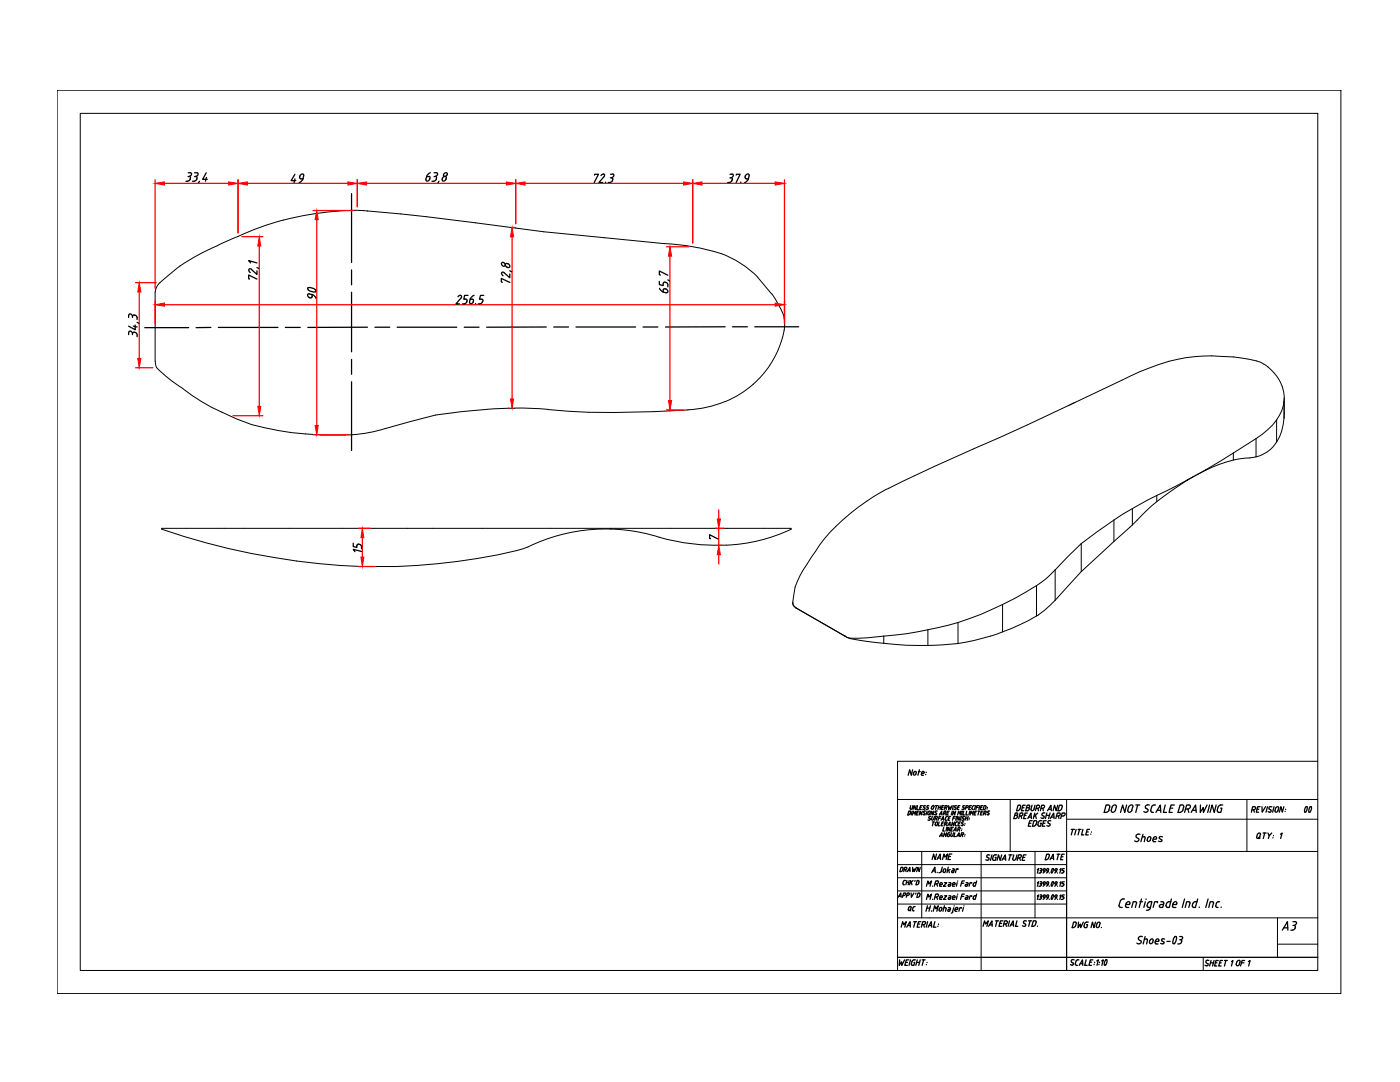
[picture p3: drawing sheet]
<svg xmlns="http://www.w3.org/2000/svg" width="279mm" height="216mm" viewBox="0 0 279 216" stroke-linecap="round" stroke-linejoin="round" font-family="sans-serif">
<defs><g id="words">
<g font-size="4">
<text x="184.9" y="172.9">NAME</text>
<text x="207.4" y="172.9">DATE</text>
<text x="179.9" y="183.1">QC</text>
</g>
</g></defs>
<!-- layer: 0 -->
<g fill="none" stroke="#000" stroke-width=".25">
<path d="M37.1 36.2h.4M37.6 34.5h.3M37.7 35.2l.3 .2v.1M38 34.5h.1a.52 .52 0 0 1 0 .6 .52 .52 0 0 1-.6 .1M38 35.6a.57 .57 0 0 1-.5 .5M38.4 36.2h.3M38.8 34.5h.4M39.1 35.2l.2 .2v.1M39.3 34.5h.1a.52 .52 0 0 1 0 .6 .52 .52 0 0 1-.6 .1M39.3 35.6a.57 .57 0 0 1-.5 .5M39.8 36.2l-.2 .3M41.2 34.5l-.8 1.3h1"/>
<path d="M41.2 35.4l-.2 .8M58.9 34.8l-.8 1.2h.9M58.9 35.7l-.2 .7M59.8 35.3v.2l.3 .2M60.1 35.7h.4M60.5 35.6l-.3 .5-.5 .3M60.6 35.1l-.1 .6M60.6 35.1l-.1-.3a.56 .56 0 0 0-.7 .5M70.2 38.6v13.8M85.5 35.2h-.4l-.1 .6M85.5 35.2l.3 .1v.3M85.8 35.8a.44 .44 0 0 1-.4 .3 .44 .44 0 0 1-.4-.1v-.2"/>
<path d="M85.8 35.6l-.1 .2M85.9 34.5l-.5 .2-.3 .5M86.2 36.2h.3M86.6 34.5h.4M86.8 35.2l.3 .2v.1M87.1 34.5h.1a.52 .52 0 0 1 0 .6 .52 .52 0 0 1-.6 .1M87.1 35.6a.57 .57 0 0 1-.5 .5M87.6 36.2l-.2 .3M88.3 35.6v.5a.52 .52 0 0 0 .7-.5M88.6 34.7l.4-.2a.39 .39 0 0 1 .1 .6 .39 .39 0 0 1-.6-.1zM89.1 35.5l-.1-.3a.51 .51 0 0 0-.7 .4M118.6 34.9l.1-.1h.7l-.8 1.6"/>
<path d="M120.4 34.7l.2 .2-.1 .4M120.4 34.8l-.5 .2M120.5 35.3l-1 1.1h.8M120.9 36.3l-.1 .1M121.4 36.4h.4M121.8 35.5h.4l.1 .3M121.8 34.8h.4M122.2 34.7l.2 .1a.44 .44 0 0 1 0 .4 .44 .44 0 0 1-.4 .3M122.3 35.9l-.2 .3-.3 .2M145.2 36.4h.4M145.7 34.8h.4M145.9 35.5l.3 .1v.2"/>
<path d="M146.1 34.7l.1 .1a.51 .51 0 0 1 0 .5 .51 .51 0 0 1-.5 .2M146.1 35.9l-.1 .3-.4 .2M146.9 34.9l.1-.1h.7l-.8 1.6M147.8 36.3v.1M148.7 35.3v.2l.3 .2M148.7 35.1v.2M149 35.7h.3M149.4 35.6l-.3 .5-.5 .3M149.5 35.1l-.1 .6M149.5 35.1l-.1-.3a.51 .51 0 0 0-.6 .3M49.7 53.9l.2 .5M49.8 55.7l-.2-.1v-.7l1.7 .8"/>
<path d="M50 52.5l-.4-.5 1.7 .5M50.2 53.8l1.1 1v-.8M50.2 53.8l-.4-.2-.1 .3M51.3 53.4l.4 .2M61.5 57.8l-.1-.3a1.16 1.16 0 0 1 1.6 .7 1.37 1.37 0 0 1-1.5-.4M61.7 58.6a1.36 1.36 0 0 1 1.4 .9M61.7 59.4l.2 .1M61.7 58.6l-.3 .1a.51 .51 0 0 0 .4 .7M62.3 58.8v.4M62.3 59.2l-.2 .2h-.2M70.2 53.9v2.9M70.2 58.3v11.9"/>
<path d="M91.4 59.2l.1-.1a.35 .35 0 0 1 .6 0l-.1 .4M92 59.5l-1 1.1h.7M92.9 59.7l.3 .2-.1 .4M93.4 58.9h-.7l-.1 .8h.3M94.2 59.7h-.4v.9a.51 .51 0 0 0 .7-.4M94.2 59.7l.3 .1v.3M94.6 58.9l-.4 .3-.3 .5M96.1 59.7l.3 .2v.2M96.5 58.9h-.6l-.2 .8h.4M100.1 54.6v-.2l.3-.1 1.3 1.1v-.7M100.1 54.6l.3 .4M100.1 52.5a.43 .43 0 0 1 .6 0 .43 .43 0 0 1 0 .6 .51 .51 0 0 1-.6-.6z"/>
<path d="M100.3 56.3h-.3v-.7l1.7 .8M101.2 53.3l.4 .1a.46 .46 0 0 0-.1-.7 .46 .46 0 0 0-.7 .1l.4 .5M101.7 54l.4 .2M131.6 56.1v.7l.7 .2v-.4M131.6 57.5l.3 .5 .5 .3M131.8 54.9l-.2-.1v-.7l1.7 .8M132.4 57.7a.51 .51 0 0 1 .7 .1 .51 .51 0 0 1 0 .6l-.8-.1zM132.7 56.3l.2 .1M132.7 56.3h-.2l-.1 .3M132.9 56.3l.4 .5M133.3 56.9v.3M133.3 55.9l.3 .1"/>
<path d="M25.7 63v.3M25.7 66.4v.4M25.7 62.9v-.2a.44 .44 0 0 1 .5 0 .44 .44 0 0 1 .2 .4M26.4 66.6v.2M26.6 65.1l.8 .1M26.8 66.3a.57 .57 0 0 1 .6 .5M26.8 62.9a.57 .57 0 0 1 .6 .5M26.8 66.3l-.3 .1-.1 .2a.47 .47 0 0 0-.7-.4v.1M26.8 62.9h-.3l-.1 .4M27 64.9v.9l-1.3-.7M27.4 63.4v.4M27.4 66.9v.3"/>
<path d="M27.4 64.3l.3 .2M28.9 65.4h8.7M42.1 65.3l-3 .1M43.6 65.3h11.9M57 65.3h2.9M70.2 71.7v3M70.2 76.2v13.7M73.3 65.3h-11.9M74.8 65.3h3M79.3 65.3h11.9M92.6 65.3h3M93.2 60.2a.73 .73 0 0 1-.9 .4"/>
<path d="M94.5 60.1l-.1 .2M94.9 60.6h.1M96.3 60.2a.73 .73 0 0 1-.9 .4M96.3 60.1v.2M109 65.2l-11.9 .1M110.5 65.2h3M114.9 65.2h11.9M128.3 65.2h3M144.7 65.2h-11.9M146.2 65.2h3M150.6 65.2h8.8M214.3 80.4l-1.1 .5"/>
<path d="M239 94.7l-1 .5M70.5 108.4v.7l.7 .1v-.3M71.6 108.6h.2M71.6 108.6h-.2l-.2 .2M71.8 108.6a.66 .66 0 0 1 .4 .9M72.2 110l-1.7-.4 .3 .5M141.8 107.5h-.2v-.8l1.7 .8M182.1 153.6l-.2 1.1-.4-1.1-.3 1.1M182.3 154.4l.2 .3 .3-.3M182.3 154.4l.1-.4 .3-.1 .2 .3-.1 .2M183.3 154h.4M183.5 153.6l-.3 1.1"/>
<path d="M183.9 154.5l.1 .2M184 154.7h.3M184.4 154.2v.1h-.5M184.4 154.2v-.2l-.3-.1-.2 .6M184.8 154.5l-.1 .1M184.8 154.1h.1M179.3 179l.5-.8v.8M180 173.1h-.2l-.2 .8h.2M180 173.1l.2 .2M180.1 173.7l-.3 .2M180.2 176.3l.2 .2M180.2 173.3l-.1 .4"/>
<path d="M180.3 175.9l-.1 .4M180.3 176.5h.2M180.6 178.2h-.2l-.3 .8M180.6 178.2l.2 .2-.3 .3M180.7 175.7l-.4 .2M180.7 173.5l.1 .4M180.8 173.1h-.2l-.2 .8M180.8 173.1l.2 .2-.1 .2h-.5M180.9 176.1h.5M181 175.7l-.2 .8M181.1 173.9l.5-.8v.8M181.2 173.7h.4"/>
<path d="M181.3 178.2h-.2l-.2 .8M181.3 178.2l.2 .2-.3 .3M181.5 175.7l-.3 .8M181.5 161.9h-.1l-.2 .7h.1M181.6 161.8l.1 .2M181.7 162.3l-.3 .3M181.7 162.1l-.1 .3M181.8 175.7l-.3 .8M181.8 160.8l-.2 .5M181.8 178.2l.1 .8 .5-.8M181.8 176l.2 .5M182 161.9l-.2 .7"/>
<path d="M182.1 162.6l.2-.7 .1 .4 .4-.4-.2 .7M182.1 173.1v.8l.4-.5v.5l.4-.8M182.2 160.8l-.2 .6h-.3l-.1-.1M182.2 175.7l-.6 .5M182.6 175.7v.2M182.8 178.2l-.1 .2M182.9 160.8l-.2 .7-.3-.7-.2 .7M183 162.2h.2M183.1 160.8l-.2 .7h.4M183.2 175.7l.2 .2M183.2 175.7h-.2l-.2 .8h.4l.1-.2M183.4 178.2h-.2l-.2 .8"/>
<path d="M183.4 161.9h-.3l-.2 .7h.3M183.4 176l-.1 .3M183.4 178.2l.2 .3M183.6 178.5l-.1 .3M183.6 161.1h.3M183.7 173.1l-.3 .8-.2-.8-.3 .8M184.1 160.8h-.4l-.2 .7h.4M184.1 161.9l-.2 .7-.2-.7-.3 .7M184.1 161.4l.3 .1M184.3 161.1l.2 .1M184.5 161.8l.2 .1M184.5 161.8l-.2 .3 .3 .4-.2 .1-.2-.1"/>
<path d="M184.6 161.2v.2l-.2 .1M184.7 160.8h-.3v.3M184.8 161.4l.3 .1M184.9 176.8l.3-1 .1 .6 .6-.6-.3 1M184.9 179.5l.3-1.1 .1 .6 .6-.6-.3 1.1M185 161.1l.2 .1M185 161.9l-.2 .7M185.2 163.6l.2 .1M185.2 162.1v.4l.1 .1 .3-.2M185.2 161.2l.1 .2-.2 .1M185.2 162l.3-.2 .1 .1v.5M185.4 163.3l.2 .1"/>
<path d="M185.4 160.8h-.3l-.1 .3M185.6 163.3l.1 .2-.2 .2M185.8 163l-.3-.1-.1 .3M185.9 161v.3M186 160.9l.3-.2 .1 .3M186.1 162.9l-.2 .7 .2 .1 .2-.3M186.1 164h.4M186.1 176.8h.1M186.1 179.4v.1M186.3 164l-.2 .8M186.4 161.9l-.2 .7-.3-.7-.1 .7M186.4 161l-.2 .4h-.3v-.1"/>
<path d="M186.5 162.5l.2 .1M186.5 162.9l-.2 .6M186.6 176.4h.3M186.6 179h.3M186.6 163.3h.2l.2 .4M186.7 160.8h.4M186.7 164.2l-.1 .4M186.7 164.2l.3-.2 .1 .2M186.8 161.8l-.2 .3 .3 .2M186.8 163.3l.3-.2v-.1l-.4-.1-.2 .8M186.8 161.8l.2 .1M186.9 162.3v.2l-.2 .1"/>
<path d="M186.9 160.8l-.2 .7M187 176.4l.1 .4M187 179l.1 .5M187 175.8h-.3l-.2 1M187 178.4h-.3l-.2 1.1M187.1 175.7l.1 .1a.36 .36 0 0 1 .1 .4 .36 .36 0 0 1-.4 .2M187.1 178.4h.1a.36 .36 0 0 1 .1 .4 .36 .36 0 0 1-.4 .2M187.1 164.2l-.1 .5h-.3l-.1-.2M187.3 161.1h.4M187.3 163.3h.4M187.4 160.8l-.2 .7M187.4 164l-.2 .8h.4"/>
<path d="M187.5 162.6l.4-.7 .1 .7M187.5 166.9l.5-.7v.7M187.5 176.6l.2 .2M187.5 179.3l.2 .1M187.6 176.4l-.1 .3M187.6 179l-.1 .3M187.6 176.3l.3-.2 .2 .3M187.6 179l.3-.3 .2 .3M187.6 162.4h.3M187.6 176.8h.3M187.6 179.5h.3M187.6 166.7h.4"/>
<path d="M187.8 162.9h-.4l-.2 .8M187.8 163.7l.5-.8v.8M187.8 160.8l-.2 .7M187.9 163.5h.4M187.9 164.4h.3M188 161.1h.2M188.1 176.4l-.1 .1h-.5M188.1 179l-.1 .1h-.5M188.3 162.3h.2l.2 .3M188.4 164h-.4l-.2 .8h.3M188.4 165.1l-.3 .7h.4M188.4 160.8h-.3l-.3 .7h.4"/>
<path d="M188.5 176.1h.4l-.6 .7h.5M188.5 178.7h.4l-.6 .8h.5M188.5 164.4h.2M188.5 162.3l.3-.2v-.2h-.4l-.2 .7M188.7 163.5l.1 .2M188.8 164.4l.2-.2v-.1l-.4-.1-.2 .8M188.8 163.7h.1M188.8 164.4l.1 .4M188.8 161.2l.1 .3M188.9 160.8h-.2l-.3 .7M188.9 160.7l.2 .3-.1 .1-.4 .1M188.9 166.2l-.2 .7-.2-.7-.2 .7"/>
<path d="M188.9 165.1l-.1 .7M189 162.2h.3M189.1 166.7l.1 .2M189.1 162.9l-.3 .1-.2 .5M189.1 164.8l.5-.8v.8M189.1 166.4l-.1 .3M189.2 164.6h.4M189.3 163.3h.2M189.3 160.8v.7l.3-.5 .1 .5 .3-.7M189.4 166.5h.1l-.1 .4h-.2M189.4 176.1h.2l.2 .2M189.4 166.2h.2"/>
<path d="M189.4 178.7h.2M189.4 166.2l-.3 .2M189.4 176.5h.3M189.4 179.1h.3M189.5 161.9h-.4l-.2 .7h.3M189.6 178.7l.2 .2M189.6 165.1l-.1 .7-.3-.7-.2 .7M189.7 162.9h-.3l-.2 .8h.3M189.7 166.7l.2 .2 .3-.2M189.8 176.3l-.2 .5h-.4l.2-.3M189.8 179l-.2 .5-.4-.1 .2-.3M189.8 165.4h.2"/>
<path d="M189.9 166.2l-.2 .5M190 161.9l-.2 .7M190.1 176.6l.4 .2M190.1 179.3l.4 .2M190.1 176.3l.3-.2 .2 .3M190.1 179l.3-.3 .2 .3M190.1 176.4l-.1 .3M190.1 179l-.1 .3M190.2 163.3h.4M190.3 165.1h-.4l-.2 .7h.3M190.3 160.8l-.2 .7M190.3 165.8l.5-.7v.7"/>
<path d="M190.3 166.2l-.2 .5M190.4 161.4l.2 .1M190.4 165.6h.4M190.5 164l-.2 .8-.2-.8-.2 .8M190.6 166.2l-.3 .7h.4M190.6 161.1l.2 .1M190.6 176.4v.1h-.5M190.6 179v.1h-.5M190.6 162.9h-.3l-.2 .8M190.6 164.6l.2 .1M190.7 164.2l-.1 .4M190.7 160.7l-.2 .2v.2"/>
<path d="M190.7 161.9l-.2 .7-.2-.7-.2 .7M190.7 164.8h.2M190.7 160.8h.2M190.8 161.2v.2l-.2 .1M190.9 162.9l-.2 .8M190.9 166.9l.5-.7v.7M190.9 164h.2M191 164l-.3 .2M191 176.1l-.1 .7M191 178.7l-.1 .8M191.1 166.7h.3M191.1 162.6l.2-.7 .2 .4 .3-.4-.2 .7"/>
<path d="M191.1 161.1h.3M191.1 165.5h.3M191.1 175.8h.1M191.1 178.4h.1M191.3 164.4h.2M191.5 165.1l.1 .2-.2 .2 .1 .3M191.5 165.1h-.2l-.2 .7M191.6 160.8h-.4l-.2 .7h.4M191.6 162.9l-.2 .8-.3-.8-.1 .8M191.7 164h-.3l-.3 .8h.4M191.8 166.6h.2M191.9 162.9l-.2 .8"/>
<path d="M191.9 165.7h.1M191.9 176.2h.4M191.9 178.9h.4M191.9 163.6l.3 .1M192 164.3l.2 .3-.2 .2-.2-.1M192 165.4v.1M192 161.4l.2 .1M192.1 161.9l-.2 .7M192.1 166.2h-.2l-.2 .7M192.1 163.3l.2 .1M192.2 166.2l.1 .2-.2 .2v.3M192.2 161.1l.2 .1"/>
<path d="M192.3 162.9l.2 .1M192.3 162.9l-.2 .1 .1 .2M192.3 161.9l-.2 .7h.4M192.3 164h-.3v.3M192.3 163.3l.1 .2-.2 .2M192.4 161.2v.2l-.2 .1M192.5 175.8h-.5l-.3 1M192.5 178.4h-.5l-.3 1.1M192.5 164.6v.1M192.5 166.8h.1M192.5 160.8h-.3v.3M192.6 164.4h.1"/>
<path d="M192.6 166.5v.1M192.7 161.2h.2M192.7 163.3h.4M192.8 176.1l.4 .1-.2 .6h-.4l.2-.3M192.8 162.9l-.2 .8M192.8 178.7h.2M192.8 176.5h.3M192.9 161.9l-.1 .7h.3M193 178.7l.2 .2-.2 .6-.4-.1 .1-.2 .4-.1M193.1 160.8h-.3l-.2 .7M193.1 160.7l.1 .3-.2 .2M193.2 162.9l-.2 .8"/>
<path d="M193.4 163.5v.1M193.4 161.1h.3M193.5 163.3h-.1M193.6 161.9l-.2 .7M193.6 162.6l.2-.7 .1 .4 .4-.4-.2 .7M193.9 160.8h-.4l-.2 .7h.3M193.9 176.2v-.1h-.3l-.2 .7M193.9 178.9v-.2h-.3l-.2 .8M194 161.3v.2h.2M194.2 176.6l.2 .2M194.2 179.2l.2 .2M194.3 179l-.1 .3"/>
<path d="M194.5 160.8h-.3l-.3 .5M194.5 162.2h.2M194.5 176.1h.3M194.5 178.7h.3M194.6 176.1l-.2 .1-.2 .4M194.6 178.7l-.3 .2M194.7 160.8l-.2 .7M194.9 161.1h.3M194.9 161.9h-.3l-.2 .7h.3M194.9 175.8l-.3 1h-.3M194.9 178.4l-.3 1.1h-.3M195.2 161.9h.4"/>
<path d="M195.3 160.8h-.3l-.3 .7M195.4 161.9l-.2 .7M195.6 160.8l-.3 .7M195.7 161.1h.3M195.8 162.2h.2M196.1 160.8h-.3l-.2 .7h.4M196.2 161.9h-.4l-.2 .7h.4M196.3 162.3h.2M196.6 162.3l.1 .3M196.7 161.9h-.3l-.2 .7M196.7 161.8l.1 .3-.2 .2M196.7 171.5l.4 .2"/>
<path d="M196.7 161.3l-.3 .2M196.8 161v-.2h-.4l-.2 .7h.2M196.8 161l-.1 .3M197 171l.3 .2M197 161.4h.1M197.1 161.1h.1M197.2 170.6l-.3 .1 .1 .3M197.2 170.6h.3M197.3 171.2l.1 .3-.3 .2M197.3 161.8l.2 .1M197.3 161.8l-.2 .3 .3 .4-.2 .1-.2-.1M198 170.6l-.3 1.1"/>
<path d="M198.2 170.9v.7l.4 .1 .2-.6h-.2M198.6 170.6h.3M198.7 170.5l-.4 .4M199.9 170.6l-.3 1.1-.3-1.1-.3 1.1M200 171.7l.6-1.1 .1 1.1M200.2 171.4h.5M201.4 170.6h.6M201.6 170.6l-.2 1.1M202.3 170.6l-.2 .9 .2 .2 .4-.2 .3-.9M202.5 162.7h.3M202.8 162.7h.2a.36 .36 0 0 1 0 .4 .36 .36 0 0 1-.4 .2M202.9 162.2l.2 .3-.3 .2"/>
<path d="M202.9 162.2h-.3l-.3 1.1h.3M203.1 171.2h.3M203.4 160.7h-.2l-.3 1.1 .4-.1 .3-.3M203.4 162.8h.3M203.5 160.7h.1l.1 .3M203.5 171.2l.1 .5M203.6 170.6h-.3l-.3 1.1M203.6 170.5l.2 .1a.36 .36 0 0 1 0 .4 .36 .36 0 0 1-.4 .2M203.7 161l-.1 .4M203.8 162.8l.1 .5M203.9 162.2h-.3l-.3 1.1M203.9 162.2h.2a.36 .36 0 0 1 0 .4 .36 .36 0 0 1-.4 .2"/>
<path d="M204 161.2h.4M204.1 171.1h.4M204.4 162.7h.4M204.6 160.7h-.5l-.3 1.1h.5M204.8 170.6h-.5l-.3 1.1h.5M205 162.2h-.4l-.3 1.1h.4M205.1 163.3l.7-1.1v1.1M205.2 161.2l.3-.2v-.3h-.5l-.3 1.1a.56 .56 0 0 0 .7-.3l-.1-.3h-.4M205.3 163h.5M205.4 164.3h.4M206 160.7l-.2 .9 .4 .1 .2-.2M206 163.8h-.5l-.3 1.1h.5"/>
<path d="M206.5 162.2l-.3 1.1M206.6 160.7l-.3 .8M206.6 163.8h-.3l-.2 1.1 .4-.1 .3-.3M206.6 162.7l.2 .6M206.7 163.7l.1 .1 .1 .3M206.8 161.3h.3M206.9 164.1l-.1 .4M207 176.2l.3-.2-.3 .8M207 178.8l.3-.2-.3 .9M207.1 161.3h.2a.34 .34 0 0 0 .1-.6h-.5l-.3 1.1M207.1 162.2l-.8 .7M207.2 161.3v.5"/>
<path d="M207.2 164.5l.2 .4M207.2 164.1l-.1 .5M207.6 178.6h.3v.2l-.3 .2M207.6 176h.1M207.6 176.3h.1M207.6 164.3h.2l-.1 .6h-.3M207.7 163.8h.3M207.7 163.7l-.4 .3M207.7 176.3l.1 .2M207.7 178.9l.1 .3M207.7 163.2l.4 .1M207.8 175.9l.1 .2-.2 .3"/>
<path d="M207.8 176.5l-.1 .3h-.4M207.8 179.2v.1M207.8 179.2l-.5 .3M208.1 161.3l.1 .5M208.2 178.9l.1-.3h.3l-.1 .4-.2 .1M208.2 164.3h.3M208.2 176.1l.2-.2 .2 .1-.1 .4M208.2 176.2l.2 .2M208.2 178.8l.2 .3M208.2 160.7h-.3l-.3 1.1M208.2 176.2h.1M208.2 160.7h.2a.36 .36 0 0 1 0 .4 .36 .36 0 0 1-.3 .2h-.4"/>
<path d="M208.3 176.5h.2M208.5 162.2h-.3l-.2 .2v.3l.4 .3-.3 .3M208.5 176.4l-.3 .4M208.5 179l-.3 .4M208.8 163.8h-.5l-.3 1.1h.5M208.8 162.7h.6M208.9 176.1l.2-.2 .2 .2M208.9 176.2l.1 .2M208.9 178.8l.2-.2 .2 .2M208.9 178.8l.1 .3M208.9 176.2h-.1M208.9 164.7l.4 .2"/>
<path d="M208.9 162.2l-.3 1.1M209 176.5h.2M209.1 161.8l.6-1.1 .1 1.1M209.2 164.2l.3 .2M209.2 179l-.4 .4M209.3 176.2l-.2 .4-.3 .2M209.3 161.5h.5M209.3 178.8l-.1 .3h-.2M209.4 176.8h.1M209.4 179.4v.1M209.5 164.4l.1 .3-.3 .1M209.6 162.2l-.3 1.1"/>
<path d="M209.6 163.3l.7-1.1 .1 1.1M209.7 163.8h-.1a.32 .32 0 0 0-.5 .3l.1 .1M209.8 163h.5M210 176l.2-.1v.3l-.2 .5M210 176l-.2 .5v.3h.2M210 178.6l-.2 .8M210.2 178.6l-.1 .5-.2 .3h-.1M210.2 178.6h-.2M210.5 176.2l.2 .2M210.5 176.2h.1M210.6 176.1l.2-.2 .2 .2M210.7 176.5h.1"/>
<path d="M210.7 179.1h.1M210.8 162.8h.4l.1 .5M210.9 179l-.4 .4M210.9 176.2l-.1 .4-.3 .2M210.9 178.8v.2M211 178.8v-.2h-.3l-.2 .3 .2 .2M211 176.8h.1M211 179.4v.1M211.1 160.7l-.3 1.1-.3-1.1-.3 1.1M211.3 162.2h-.3l-.3 1.1M211.4 162.2h.1a.36 .36 0 0 1 .1 .4 .36 .36 0 0 1-.4 .2M211.5 176.2l.3-.2-.3 .8"/>
<path d="M211.5 178.8l.3-.2-.3 .9M211.8 162.8h.3M211.8 176.8h.2M211.8 179.5h.2M212 161l-.1 .4M212 161l-.1-.3h-.5l-.3 1.1 .5-.1 .3-.3M212.2 176.3l.1 .2M212.2 178.9l.1 .3M212.3 162.2h-.3l-.3 1.1M212.3 176.5l-.3 .3M212.3 179.2v.1M212.3 179.2l-.3 .2"/>
<path d="M212.3 162.2h.2a.36 .36 0 0 1 0 .4 .36 .36 0 0 1-.3 .2M212.4 176h-.3l-.2 .3h.2M212.4 178.6h-.3l-.2 .4h.2M213.8 165.5h.6M214.1 165.5l-.3 1.1M214.8 165.5l-.3 1.1M215.2 165.5h.5M215.4 165.5l-.2 1.1M216.1 165.5l-.3 1.1h.5M216.8 166h.4M217.4 165.5h-.4l-.3 1.1h.5M217.7 166.4v.1"/>
<path d="M217.8 166h.1M221.3 161.6l-.1 .3-.4 .2M221.5 161.1l-.2 .5M221.5 161.1l-.1-.4-.7-.1-.3 1.5h.3M222.6 161.7a.48 .48 0 0 1-.3 .3 .48 .48 0 0 1-.5-.1v-.2M222.8 161.1l-.2 .6M222.8 161l-.1-.3a.55 .55 0 0 0-.7 .3l-.2 .7M223.6 179.8l-.3 .9M224.1 179.4h.3M224.1 179.4l-.5 .4M224.8 160.6l-.3 1.5-.5-1.5-.4 1.5M225.2 161.1l-.1 .6"/>
<path d="M225.9 161.7a.48 .48 0 0 1-.3 .3 .48 .48 0 0 1-.5-.1v-.2M226 161.1l-.1 .6M226.1 161l-.1-.3a.55 .55 0 0 0-.7 .3M226.5 167.8l.4 .1M226.6 179.9h-.4l-.3 1.2M226.6 179.9l.2 .3-.2 .9M226.7 160.6h.8M227 160.6l-.3 1.5M227.1 166.5h-.1a.34 .34 0 0 0-.2 .6l.4 .2M227.1 166.4l.4 .1M227.2 167.3a.36 .36 0 0 1 .1 .4 .36 .36 0 0 1-.4 .2M227.5 179.9h.5"/>
<path d="M227.8 179.4l-.5 1.7M228 167h.3M228.1 166.5l-.4 1.5M228.3 161.9l.4 .2M228.3 166.9l.2 .3M228.5 167.2l-.1 .8M228.6 179.9l-.3 1.2M228.6 161.3l.4 .2M228.7 179.4v.1M229 160.6l-.2 .1a.34 .34 0 0 0-.1 .5M229 160.6l.4 .1M229 161.5a.36 .36 0 0 1 .1 .4 .36 .36 0 0 1-.4 .2"/>
<path d="M229 167.3v.4l.2 .2a.58 .58 0 0 0 .5-.6M229.7 167.3l-.3-.4-.4 .4M229.7 161.7l.1 .3 .1 .1M229.9 162.1h.3M230.1 167.7l.2 .2M230.2 167.3l-.1 .4M230.2 168h.4M230.6 160.6a.6 .6 0 0 0-.8 .4l-.2 .7M230.7 162.1l.9-1.5 .1 1.5M230.8 167.3l-.2-.4-.4 .4M230.8 167.3v.1h-.7M230.9 161.7h.7"/>
<path d="M231.6 166.9l-.3 .3 .5 .4M231.7 166.9l.3 .1M231.7 179.9l.5 .1 .1 .2-.3 .9h-.4M231.8 167.5v.4l-.6-.1M232.6 160.6l-.4 1.5h.6M233.5 161.3h.5M233.7 179.9l-.6 .1-.2 .2M233.8 179.4l-.4 1.7h-.5M234.4 160.6h-.7l-.4 1.5h.6M235.9 160.6h-.4l-.4 1.5a.82 .82 0 0 0 1-.5M235.9 160.6l.2 .1 .2 .4M236.2 161.1l-.1 .5"/>
<path d="M236.4 179.4l-.5 1.7M236.6 161.4h.4M237.1 161.4l.2 .7M237.2 160.6h-.4l-.4 1.5M237.3 179.9h-.5l-.3 1.2M237.3 160.6l.2 .1a.48 .48 0 0 1 0 .5 .48 .48 0 0 1-.5 .2M237.3 179.9l.2 .3M237.7 162.1l.9-1.5 .1 1.5M238 161.7h.7M238.9 179.9l-.6 .1-.2 .2M239 179.4l-.4 1.7h-.5M239.6 160.6l-.1 1.5 .6-1 .1 1 .7-1.5"/>
<path d="M241.1 179.4l-.5 1.7M241.4 160.6l-.4 1.5M241.9 179.9h-.4l-.3 1.2M242 179.9l.2 .3-.3 .9M242.7 160.6l-.4 1.5-.4-1.5-.4 1.5M243.1 161.1l-.2 .6M243.1 179.9h.3M243.2 179.9l-.4 .3M243.6 161.3h.3l-.3 .8-.5-.1-.2-.3M243.6 160.6h.4M243.7 160.6l-.6 .4M250.2 161.6l.1 .5"/>
<path d="M250.3 161h-.3l-.3 1.1M250.4 161h.1a.36 .36 0 0 1 0 .4 .36 .36 0 0 1-.3 .2h-.3M250.8 161.5h.4M251.2 167.1l.2 .2M251.4 167l-.4 .3-.2-.3M251.5 161h-.5l-.3 1.1h.5M251.5 166.6l-.1 .4M251.6 166.5l-.1-.2h-.3l-.4 .7M251.9 161v1.1l.7-1.1M252.1 166.2h.6M252.4 166.2l-.3 1.1M253 161l-.3 1.1"/>
<path d="M253 166.2l.3 .6 .5-.6M253.1 161.9l.3 .2M253.3 161.4l.4 .3-.3 .4M253.3 166.8l-.2 .5M253.8 161h-.1a.32 .32 0 0 0-.5 .3l.1 .1M254.1 167.1l-.1 .1M254.1 166.7v.1M254.3 161l-.3 1.1M255.2 161.3l-.1-.3-.4 .1-.3 .7 .1 .2 .5-.1 .2-.6M255.5 166.5l.4-.3-.3 1.1M256.2 161l-.3 1.1-.3-1.1-.3 1.1M256.5 161.9h.1"/>
<path d="M256.6 161.5h.1M260.4 162h.2M260.6 161h.2l.1 .3-.3 .7M260.6 161l-.2 .5v.5M261.2 162h.3M261.5 161h.2M261.5 161l-.3 .5v.5M261.7 161v.5l-.2 .5M179.1 191h83.9M179.5 191.5v1.1l.4-.7 .1 .7 .5-1.1M179.8 185l.3-1.1 .3 .6 .5-.6-.3 1.1M180.7 192h.4"/>
<path d="M180.9 185l.7-1.1 .1 1.1M181.1 184.7h.6M181.4 191.5h-.5l-.3 1.1h.5M181.7 191.5l-.3 1.1M182 191.9v.7h.4l.2-.6h-.2M182.6 183.9l-.3 1.1M182.7 191.5a.54 .54 0 0 0-.7 .3M182.9 192h.6M183.1 191.5l-.3 1.1M183.7 191.5l-.3 1.1M183.8 183.9h-.5l-.3 1.1h.5M184 191.5h.6"/>
<path d="M184.3 191.5l-.3 1.1M184.4 184.5l.1 .5M184.5 183.9h-.3l-.3 1.1M184.5 183.9h.1a.36 .36 0 0 1 .1 .4 .36 .36 0 0 1-.4 .2h-.3M184.9 192.5h.1M184.9 181.2h.7M185 192v.1M185.1 180.7l-.3 1.1M185.1 183.9l-.3 1.1M185.2 185l.7-1.1v1.1M185.4 184.7h.5M185.7 180.7l-.3 1.1"/>
<path d="M185.9 181.8h.1M186.2 181.8l.3-1.1 .2 .6 .6-.6-.3 1.1M186.6 183.9l-.3 1.1h.5M187.2 184.8v.1M187.3 184.4v.1M187.5 181.3l-.1 .3M187.5 181.3l.3-.2 .2 .2-.3 .5-.3-.1v-.2M188.4 181.1h.3M188.5 180.7l-.3 1.1M188.7 181.1l.1 .2-.1 .5M189.3 181.1h.2M189.5 181.1l.2 .2"/>
<path d="M189.6 181.5h-.4l.1 .3M189.7 181.3l-.2 .5h-.3M190.2 182l-.4 .2M190.3 181.1l-.2 .9M190.4 180.7v.1M190.6 181.6l.1 .2M190.7 181.8h.3M191.1 181.3v.2h-.5M191.2 181.3l-.1-.2h-.3l-.2 .6M191.9 181.2l-.3-.1-.2 .7M192.3 181.1l-.2 .7M192.4 180.7v.1"/>
<path d="M196.2 184.8l.3-1.1 .2 .7 .5-.7-.3 1.1M197.3 184.8l.7-1.1v1.1M197.5 184.5h.5M198.7 183.7h.6M199 183.7l-.3 1.1M199.5 184.2h.4M200.2 183.7h-.5l-.3 1.1h.5M200.3 184.4a.56 .56 0 0 0 .8-.3l-.1-.3-.5-.1-.3 1.1M200.7 184.4l.1 .4M201.5 183.7l-.3 1.1M201.6 184.8l.6-1.1 .1 1.1M201.7 184.5h.6"/>
<path d="M203 183.7l-.3 1.1h.4M204.1 184.7l.3 .1M204.3 184.2l.3 .2M204.6 184.4l.1 .3-.3 .2M204.9 183.8l-.2-.1a.32 .32 0 0 0-.4 .4v.1M205.2 183.7h.7M205.6 183.7l-.3 1.1M206.5 183.7h-.3l-.3 1.1h.3M206.6 183.7l.1 .1 .1 .2M206.7 184.5l-.5 .3M206.8 184.1l-.2 .4M207.1 184.8h-.1"/>
<path d="M213.8 192l.3 .2M214.2 192.1v.3a.35 .35 0 0 1-.6 .1M214.4 191.5h-.2a.32 .32 0 0 0-.4 .3l.1 .1M214.5 184h-.2l-.3 1.1h.2M214.6 184h.1l.1 .3M214.7 184.7l-.5 .4M214.7 191.8l-.1 .7 .2 .1M214.8 184.3l-.2 .5M214.8 192.6h.2M215.1 191.5h.2M215.1 191.5l-.3 .3M215.2 184v1.1l.4-.7 .1 .7 .5-1.1"/>
<path d="M215.4 192.6l.6-1.1 .1 1.1M215.6 192.3h.5M216.3 184.8l.3 .3M216.5 184.3l-.2 .5M216.8 191.5l-.3 1.1h.5M216.8 184.5h.3l-.2 .6h-.4M216.8 184h.4M216.9 184l-.4 .3M217.5 192h.4M218.1 191.5h-.5l-.3 1.1h.5M218.4 192.4l-.1 .1M218.5 192v.1"/>
<path d="M218.6 184l-.3 1.1-.3-1.1-.3 1.1M218.9 191.7l.3-.2-.3 1.1M218.9 184.3l-.1 .5M219.3 192.4v.1M219.4 184.8l-.4 .3-.2-.3M219.4 192v.1M219.5 184.3l-.1 .5M219.6 184.3l-.3-.3-.4 .3M219.8 185.1h.1M219.9 191.7l.3-.2-.3 1.1M220.9 191.6l-.1 .7-.2 .3-.2-.1M220.9 191.5h-.2l-.2 .3-.1 .7"/>
<path d="M223.3 180.6l.2 .4 .5 .1M224.6 180.8l.2 .2M224.7 180.3l-.1 .5M224.8 181.1h.5M225.5 180.3l-.1 .2h-.7M225.5 180.3l-.1-.3a.51 .51 0 0 0-.7 .3M226.9 188.2l.4 .1M227.3 187.5l.4 .2a.36 .36 0 0 1 0 .4 .36 .36 0 0 1-.3 .2M227.6 186.9h-.2a.34 .34 0 0 0-.1 .6M227.6 186.8l.4 .1M228.4 187.4h.4M228.5 186.9l-.4 1.5"/>
<path d="M228.8 181.6h.3M228.8 187.3l.2 .3M228.9 180.7l.3-.6 .7-.2-.4 1.4-.4 .3M229 180.7l.2 .3M229 187.6l-.2 .8M229.2 181.1h.4M229.5 187.7l-.1 .3M230.1 187.7l-.2-.4-.4 .4M230.1 187.7a.58 .58 0 0 1-.4 .6l-.3-.3M230.5 188.1l.2 .2M230.6 187.7l-.1 .4M230.7 188.4h.4"/>
<path d="M231 180.1v-.2h-.6l-.3 1.2M231.3 187.7l-.3-.4-.4 .4M231.3 187.7l-.1 .1h-.6M232.1 187.3l.3 .1M232.1 187.3l-.3 .3 .5 .4M232.2 180.5l-.8 .1v.3l.2 .1M232.2 187.9v.4l-.6-.1M232.8 180.3l-.1 .6 .3 .1M232.9 187.8h.6M234.2 181.1h.5M234.4 186.9h.4M234.5 186.9a.97 .97 0 0 0-.2 1.4h.1"/>
<path d="M234.8 186.9a1.52 1.52 0 0 1-.4 1.3M234.8 180.3v.2h-.8M234.9 180.3l-.1-.3a.48 .48 0 0 0-.7 .3l-.1 .6 .2 .1M235 188.4h.3M235.4 186.9h.4M235.4 187.5h.2M235.8 186.9h.1a.36 .36 0 0 1 .1 .4 .36 .36 0 0 1-.4 .2l.3 .3M235.8 188l-.4 .3M235.8 187.8v.2M237.5 180.3l-.2 .8M238 180.7l.2 .3M238.1 180.3l-.2 .4"/>
<path d="M239.4 181l-.1 .1M240.5 192.6l.3 .1M240.7 192.1l.4 .3-.3 .3M241.3 191.7l-.2-.1a.32 .32 0 0 0-.4 .3v.2M241.6 192.1h.6M241.7 191.7l-.3 1.1M242.3 191.7l-.3 1.1M242.5 192.1h.4M242.8 180.3l-.2 .6 .3 .1M242.8 181.1h.3M243.1 191.7h-.4l-.3 1.1h.4M243.4 192.1h.3"/>
<path d="M243.7 181v.1M244 191.7h-.5l-.3 1.1h.5M244.4 191.7h.6M244.7 191.7l-.3 1.1M245.8 191.9l.3-.2-.3 1.1M246.8 192l-.1 .4M246.9 191.9l.2-.2h.3l.1 .2-.2 .5M247.4 192.4l-.4 .3-.3-.3M247.7 192.1h.6M248.4 191.7h-.5l-.3 1.1M249.1 191.9l.4-.2-.3 1.1M255.9 185.6l1-1.7 .1 1.7"/>
<path d="M256.2 185.1h.8M258 184.7h.2M258 183.9h.4M258.5 183.9h.1a.44 .44 0 0 1 .1 .5 .44 .44 0 0 1-.5 .2l.2 .1 .1 .3M258.5 185.2a.73 .73 0 0 1-.9 .4M258.5 185.1v.1"/>
</g>
<g fill="none" stroke="#000" stroke-width=".2">
<path d="M11.4 18h256.2v180.3h-256.2zM16 22.6h247v171h-247zM31.9 56.4l-.7 1-.2 .9v13.8l.3 1.3M47.5 47.2a58.8 58.8 0 0 0-12.7 6.8l-2.9 2.4M56.5 43.9l-4.6 1.4-4.4 1.9M67 42.2l-5.3 .6-5.2 1.1M72.6 42h-2.8l-2.8 .2M72.6 42l.7 .1M73.3 42.1a573.8 573.8 0 0 1 35.2 4.1l24.1 2.4a41.8 41.8 0 0 1 12.2 2.3 20.5 20.5 0 0 1 6.5 4.4M151.2 55.3l2.8 3.3M154 58.6a12.6 12.6 0 0 1 2.6 5.8l-.1 1.5M31.3 73.4a28.9 28.9 0 0 0 5.2 4.1 42.9 42.9 0 0 0 16.3 7.9 66.7 66.7 0 0 0 17.5 1.4"/>
<path d="M150.4 76.6a21.4 21.4 0 0 1-13.1 5.2M155.9 68.1a18.8 18.8 0 0 1-5.6 8.6M156.5 65.9l-.6 2.2M256.3 79.4v4M97.3 81.7l-5.2 .4-5.2 .7-10 2.7a27.7 27.7 0 0 1-6.6 1.2M102.7 81.4l6.6 .3M102.7 81.5l-5.4 .2M109.3 81.7a137.3 137.3 0 0 0 21.2 .4l6.8-.3M213.2 80.9l-13.4 6.3-17.3 7.7a49.7 49.7 0 0 0-14.3 8.8 31.1 31.1 0 0 0-6.3 7.5l-.8 1.3a13.5 13.5 0 0 0-2.8 8v.3l.5 .5M230.9 98.9l-4.9 2.6M230.9 98.9v1.2M237 95.8l-6.1 3.1"/>
<path d="M237 95.8l-6.1 4.3M237 95.8h.1M238 95.2l-1 .6M240.6 93.7l-1.6 1 1.6-.9M240.6 93.7v.1M246.1 90.4l-5.5 3.3M246.1 91.8a27.2 27.2 0 0 0-5.5 2M246.1 90.4v1.4M250.7 91.2l-4.6 .6M250.7 87.5l-4.6 2.9M250.7 87.5v3.7M254.8 83.8a15.6 15.6 0 0 1-4.1 3.7"/>
<path d="M254.8 88.2a6.6 6.6 0 0 1-4.1 3M254.8 83.8v4.4M256.3 80.1a8.1 8.1 0 0 0-7-8.4 37.1 37.1 0 0 0-16.1 .4l-2 .6a48.2 48.2 0 0 0-7.3 3.2l-9.6 4.5M256.3 80.1a7.5 7.5 0 0 1-1.5 3.7M256.3 83.4a10 10 0 0 1-1.5 4.8M256.3 80.1v3.3M121.9 105.4v.2M131.6 107.2a42.4 42.4 0 0 0 13.3 1.6M131.6 107.2a35.5 35.5 0 0 0-26.2 1.9M157.9 105.6v-.2h-125.6v.2a131.4 131.4 0 0 0 54.9 6.9 93.5 93.5 0 0 0 17.3-3.1l.9-.3M157.9 105.6a33.5 33.5 0 0 1-13 3.2M206.9 116.9l-4.4 2.5-2.4 1.2"/>
<path d="M206.9 116.9v6M210.6 119.8a17.9 17.9 0 0 1-3.7 3.1M210.6 113.7a17.1 17.1 0 0 1-3.7 3.2M210.6 113.7v6.1M215.8 108.5l-5.2 5.2M215.8 114.1l-5.2 5.7M215.8 108.5v5.6M222.3 103.8l-6.5 4.7M222.3 108l-6.5 6.1M222.3 103.8v4.2M226 101.5l-3.7 2.3M226 101.5v3.2"/>
<path d="M226 104.7l-3.7 3.3M230.9 100.1l-2.1 1.8-2.8 2.8M158.2 120.2l.1 .5 .5 .6M158.8 121.3l9.9 5.6M158.8 121.3l9.9 5.7M168.7 126.9l1 .5M168.7 127l1 .4M168.7 126.9v.1M169.7 127.4l6.7 1M169.7 127.4h.1M176.4 128.4a58.2 58.2 0 0 0 8.8 .4M176.4 126.9l-3.3 .4-3.4 .1"/>
<path d="M176.4 126.9v1.5M185.2 125.7a55.1 55.1 0 0 1-8.8 1.2M185.2 125.7v3.1M191.2 124.2l-6 1.5M191.2 128.4l-6 .4M191.2 124.2v4.2M200.1 120.6a57.3 57.3 0 0 1-8.9 3.6M200.1 126.1l-2.4 .8-3.2 .9-3.3 .6M200.1 120.6v5.5M206.9 122.9a41.2 41.2 0 0 1-6.8 3.2M179.1 159.5h83.9M201.6 159.5v10.4"/>
<path d="M212.9 159.5v34.1M248.8 159.5v10.4M263 151.9h-83.9v41.6M179.1 169.9h83.9M179.1 177.8h33.8M179.1 175.1h33.8M179.1 172.5h33.8M184 169.9v13.2M195.8 169.9v23.6M206.6 169.9v13.2M212.9 163.5h50.1M179.1 180.4h33.8"/>
<path d="M179.1 183.1h83.9M240.1 191v2.6M254.9 183.1v7.9M254.9 188.4h8.1"/>
</g>
<g fill="none" stroke="#f00" stroke-width=".25">
<path d="M31 35.9v21.6M32.8 36.6h12.8M47.5 35.9v10.6M49.4 36.6h20M71.3 35.9v5.3M73.2 36.6h27.9M102.9 35.9v8.7M104.8 36.6h31.6M138.2 35.9v12.6M140.1 36.6h14.6M156.6 35.9v28.6M27.1 56.4h4.1"/>
<path d="M27.8 58.3v13.2M48.3 47.2h4.2M51.7 49.1v32M62.5 42h8M63.2 43.8v41.1M102.2 47.3v32.3M102.5 45.4h.4M133 49.2h4.5M133.7 51.1v28.8M27.1 73.4h3.4M31 60v4.6M32.8 60.8h121.9"/>
<path d="M46.5 82.9h6M62.5 86.8h7.1M101.4 81.5h.1M133 81.8h3.5M71.6 113h3.3M71.6 105.4h2.3M72.3 107.3v3.9M142.7 105.4h1.7M142.7 108.8h1.5M143.4 101.7v1.9M143.4 105.4v3.4M143.4 110.7v1.8"/>
</g>
<g fill="#f00" stroke="#f00" stroke-width=".2">
<path d="M62.9 84.9h.6l-.3 1.9z"/>
<path d="M63.2 42l.3 1.8h-.6z"/>
<path d="M154.7 60.5l1.9 .3-1.9 .3z"/>
<path d="M31 60.8l1.8-.3v.6z"/>
<path d="M27.8 56.4l.3 1.9h-.6z"/>
<path d="M27.5 71.5h.6l-.3 1.9z"/>
<path d="M101.9 79.6h.6l-.3 1.9z"/>
<path d="M102.2 45.4l.3 1.9h-.6z"/>
<path d="M133.7 49.2l.3 1.9h-.6z"/>
<path d="M133.4 79.9h.6l-.3 1.9z"/>
<path d="M51.7 47.2l.3 1.9h-.6z"/>
<path d="M51.4 81.1h.6l-.3 1.8z"/>
<path d="M31 36.6l1.8-.3v.6z"/>
<path d="M45.6 36.3l1.9 .3-1.9 .3z"/>
<path d="M47.5 36.6l1.9-.3v.6z"/>
<path d="M69.4 36.3l1.9 .3-1.9 .3z"/>
<path d="M71.3 36.6l1.9-.3v.6z"/>
<path d="M101.1 36.3l1.8 .3-1.8 .3z"/>
<path d="M102.9 36.6l1.9-.3v.6z"/>
<path d="M136.4 36.3l1.8 .3-1.8 .3z"/>
<path d="M138.2 36.6l1.9-.3v.6z"/>
<path d="M154.7 36.3l1.9 .3-1.9 .3z"/>
<path d="M72 111.2h.6l-.3 1.8z"/>
<path d="M72.3 105.4l.3 1.9h-.6z"/>
<path d="M143.4 108.8l.4 1.9h-.7z"/>
<path d="M143.1 103.6h.7l-.4 1.8z"/>
</g>
<use href="#words"/>
</svg>
